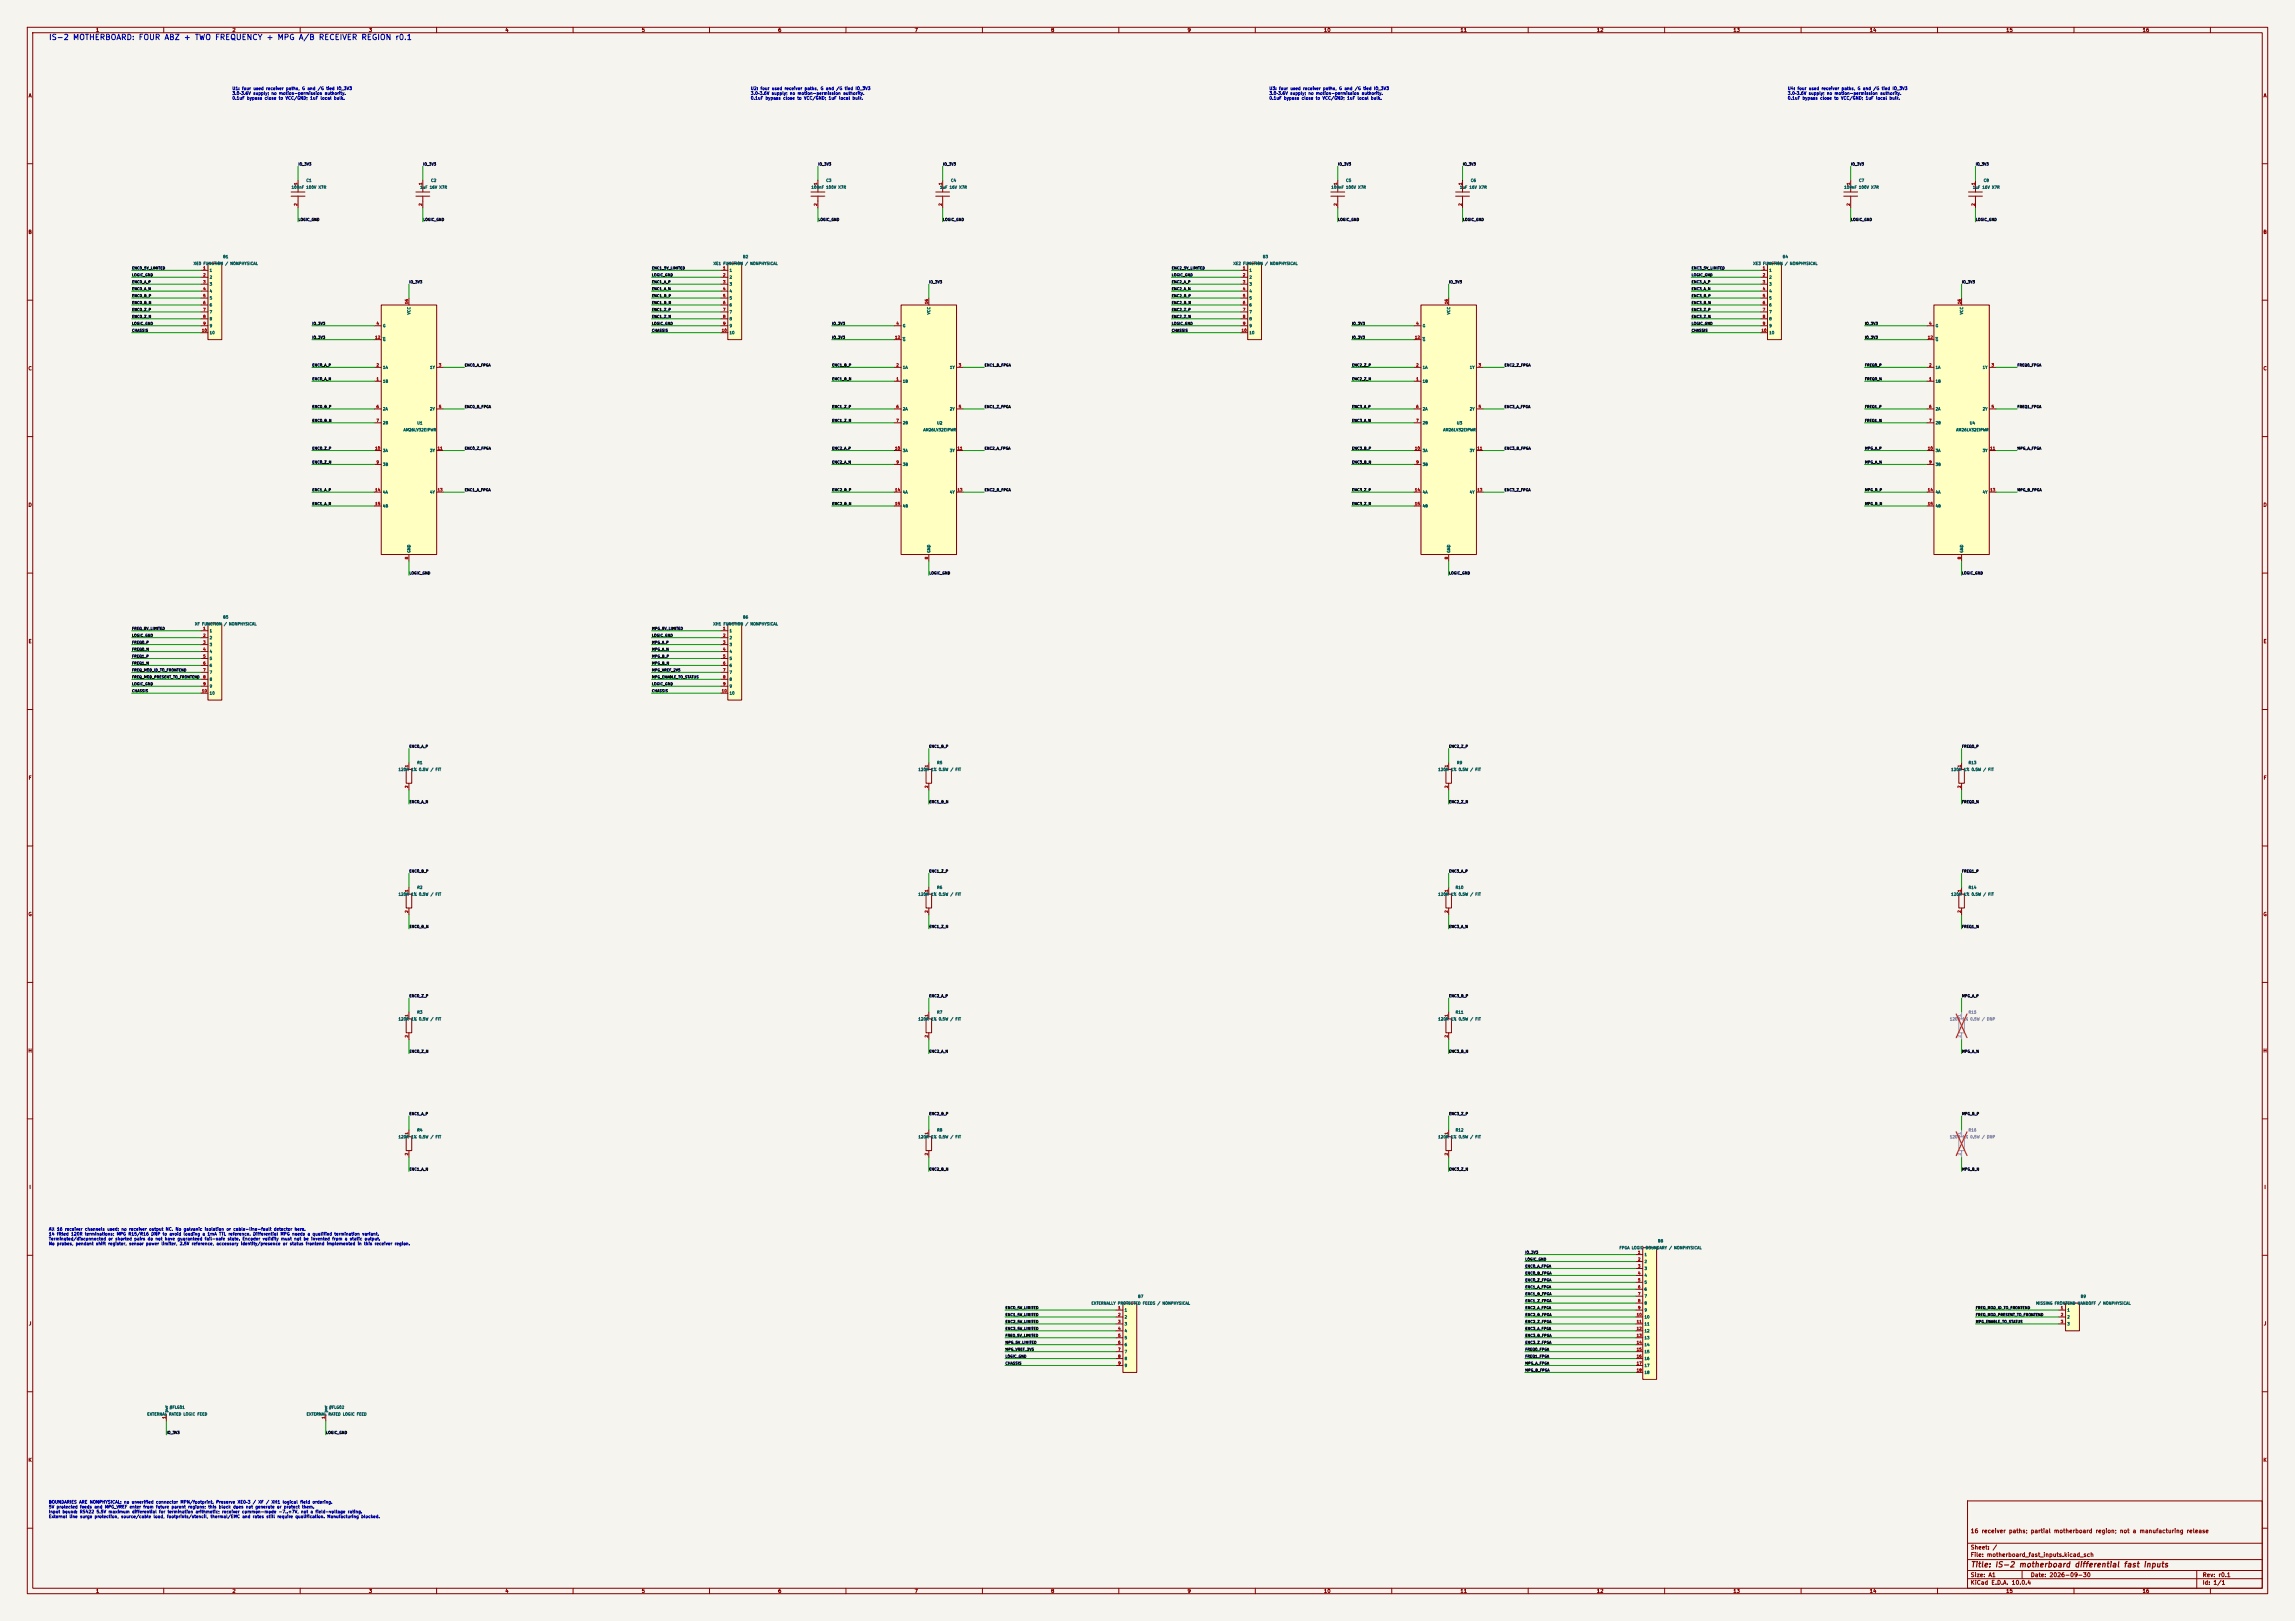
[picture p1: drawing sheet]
<svg xmlns="http://www.w3.org/2000/svg" width="841mm" height="594mm" viewBox="0 0 841 594" stroke-linecap="round" stroke-linejoin="round" font-family="sans-serif">
<defs><g id="words">
<text font-size="2" fill="#0000c2" x="17.8" y="15.1">IS-2 MOTHERBOARD: FOUR ABZ + TWO FREQUENCY + MPG A/B RECEIVER REGION r0.1</text>
<text font-size="2" fill="#840000" x="722" y="574.8">Title: IS-2 motherboard differential fast inputs</text>
<g font-size="1.5" fill="#840000">
<text x="722" y="562.2">16 receiver paths; partial motherboard region; not a manufacturing release</text>
<text x="722" y="568.2">Sheet: /</text>
<text x="722" y="570.9">File: motherboard_fast_inputs.kicad_sch</text>
<text x="722" y="581.1">KiCad E.D.A. 10.0.4</text>
<text x="722" y="578.3">Size: A1</text>
<text x="744" y="578.3">Date: 2026-09-30</text>
<text x="807" y="578.3">Rev: r0.1</text>
<text x="807" y="581.1">Id: 1/1</text>
</g>
<g font-size="1.3" fill="#840000">
<text x="35" y="12">1</text>
<text x="85" y="12">2</text>
<text x="135" y="12">3</text>
<text x="185" y="12">4</text>
<text x="235" y="12">5</text>
<text x="285" y="12">6</text>
<text x="335" y="12">7</text>
<text x="385" y="12">8</text>
<text x="435" y="12">9</text>
<text x="485" y="12">10</text>
<text x="535" y="12">11</text>
<text x="585" y="12">12</text>
<text x="635" y="12">13</text>
<text x="685" y="12">14</text>
<text x="735" y="12">15</text>
<text x="785" y="12">16</text>
<text x="10.3" y="36">A</text>
<text x="829.3" y="36">A</text>
<text x="10.3" y="86">B</text>
<text x="829.2" y="86">B</text>
<text x="10.3" y="136">C</text>
<text x="829.2" y="136">C</text>
<text x="10.3" y="186">D</text>
<text x="829.2" y="186">D</text>
<text x="10.3" y="236">E</text>
<text x="829.3" y="236">E</text>
<text x="10.3" y="286">F</text>
<text x="829.3" y="286">F</text>
<text x="10.3" y="336">G</text>
<text x="829.2" y="336">G</text>
<text x="10.2" y="386">H</text>
<text x="829.2" y="386">H</text>
<text x="10.6" y="436">I</text>
<text x="829.6" y="436">I</text>
<text x="10.4" y="486">J</text>
<text x="829.4" y="486">J</text>
<text x="10.3" y="536">K</text>
<text x="829.2" y="536">K</text>
<text x="35" y="584">1</text>
<text x="85" y="584">2</text>
<text x="135" y="584">3</text>
<text x="185" y="584">4</text>
<text x="235" y="584">5</text>
<text x="285" y="584">6</text>
<text x="335" y="584">7</text>
<text x="385" y="584">8</text>
<text x="435" y="584">9</text>
<text x="485" y="584">10</text>
<text x="535" y="584">11</text>
<text x="585" y="584">12</text>
<text x="635" y="584">13</text>
<text x="685" y="584">14</text>
<text x="735" y="584">15</text>
<text x="785" y="584">16</text>
</g>
<g font-size="1.1" fill="#0000c2">
<text x="85" y="33.2">U1: four used receiver paths, G and /G tied IO_3V3</text>
<text x="85" y="35">3.0–3.6V supply; no motion-permission authority.</text>
<text x="275" y="33.2">U2: four used receiver paths, G and /G tied IO_3V3</text>
<text x="275" y="35">3.0–3.6V supply; no motion-permission authority.</text>
<text x="465" y="33.2">U3: four used receiver paths, G and /G tied IO_3V3</text>
<text x="465" y="35">3.0–3.6V supply; no motion-permission authority.</text>
<text x="655" y="33.2">U4: four used receiver paths, G and /G tied IO_3V3</text>
<text x="655" y="35">3.0–3.6V supply; no motion-permission authority.</text>
<text x="85" y="36.8">0.1uF bypass close to VCC/GND; 1uF local bulk.</text>
<text x="275" y="36.8">0.1uF bypass close to VCC/GND; 1uF local bulk.</text>
<text x="465" y="36.8">0.1uF bypass close to VCC/GND; 1uF local bulk.</text>
<text x="655" y="36.8">0.1uF bypass close to VCC/GND; 1uF local bulk.</text>
<text x="17.8" y="451.2">All 16 receiver channels used; no receiver output NC. No galvanic isolation or cable-line-fault detector here.</text>
<text x="17.8" y="453">14 fitted 120R terminations; MPG R15/R16 DNP to avoid loading a 1mA TTL reference. Differential MPG needs a qualified termination variant.</text>
<text x="17.8" y="454.8">Terminated/disconnected or shorted pairs do not have guaranteed fail-safe state. Encoder validity must not be invented from a static output.</text>
<text x="17.8" y="456.5">No probes, pendant shift register, sensor power limiter, 2.5V reference, accessory identity/presence or status frontend implemented in this receiver region.</text>
<text x="17.8" y="551.2">BOUNDARIES ARE NONPHYSICAL: no unverified connector MPN/footprint. Preserve XE0–3 / XF / XH1 logical field ordering.</text>
<text x="17.8" y="553">5V protected feeds and MPG_VREF enter from future parent regions; this block does not generate or protect them.</text>
<text x="17.8" y="554.8">Input bound: RS422 5.5V maximum differential for termination arithmetic; receiver common-mode -7..+7V, not a field-voltage rating.</text>
<text x="17.8" y="556.5">External line surge protection, source/cable load, footprints/stencil, thermal/EMC and rates still require qualification. Manufacturing blocked.</text>
</g>
<g font-size="1" fill="#0f0f0f">
<text x="109.2" y="60.9">IO_3V3</text>
<text x="154.9" y="60.9">IO_3V3</text>
<text x="299.7" y="60.9">IO_3V3</text>
<text x="345.4" y="60.9">IO_3V3</text>
<text x="490.2" y="60.9">IO_3V3</text>
<text x="535.9" y="60.9">IO_3V3</text>
<text x="678.2" y="60.9">IO_3V3</text>
<text x="723.9" y="60.9">IO_3V3</text>
<text x="109.2" y="81.2">LOGIC_GND</text>
<text x="154.9" y="81.2">LOGIC_GND</text>
<text x="299.7" y="81.2">LOGIC_GND</text>
<text x="345.4" y="81.2">LOGIC_GND</text>
<text x="490.2" y="81.2">LOGIC_GND</text>
<text x="535.9" y="81.2">LOGIC_GND</text>
<text x="678.2" y="81.2">LOGIC_GND</text>
<text x="723.9" y="81.2">LOGIC_GND</text>
<text x="48.3" y="101.5">LOGIC_GND</text>
<text x="48.3" y="99">ENC0_5V_LIMITED</text>
<text x="238.8" y="101.5">LOGIC_GND</text>
<text x="238.8" y="99">ENC1_5V_LIMITED</text>
<text x="429.3" y="101.5">LOGIC_GND</text>
<text x="429.3" y="99">ENC2_5V_LIMITED</text>
<text x="619.8" y="99">ENC3_5V_LIMITED</text>
<text x="619.8" y="101.5">LOGIC_GND</text>
<text x="48.3" y="104">ENC0_A_P</text>
<text x="48.3" y="106.6">ENC0_A_N</text>
<text x="149.9" y="104">IO_3V3</text>
<text x="238.8" y="104">ENC1_A_P</text>
<text x="238.8" y="106.6">ENC1_A_N</text>
<text x="340.4" y="104">IO_3V3</text>
<text x="429.3" y="104">ENC2_A_P</text>
<text x="429.3" y="106.6">ENC2_A_N</text>
<text x="530.9" y="104">IO_3V3</text>
<text x="619.8" y="104">ENC3_A_P</text>
<text x="619.8" y="106.6">ENC3_A_N</text>
<text x="718.8" y="104">IO_3V3</text>
<text x="48.3" y="109.1">ENC0_B_P</text>
<text x="48.3" y="111.7">ENC0_B_N</text>
<text x="238.8" y="109.1">ENC1_B_P</text>
<text x="238.8" y="111.7">ENC1_B_N</text>
<text x="429.3" y="109.1">ENC2_B_P</text>
<text x="429.3" y="111.7">ENC2_B_N</text>
<text x="619.8" y="109.1">ENC3_B_P</text>
<text x="619.8" y="111.7">ENC3_B_N</text>
<text x="48.3" y="114.2">ENC0_Z_P</text>
<text x="48.3" y="116.7">ENC0_Z_N</text>
<text x="48.3" y="119.3">LOGIC_GND</text>
<text x="114.3" y="119.3">IO_3V3</text>
<text x="238.8" y="114.2">ENC1_Z_P</text>
<text x="238.8" y="116.7">ENC1_Z_N</text>
<text x="238.8" y="119.3">LOGIC_GND</text>
<text x="304.8" y="119.3">IO_3V3</text>
<text x="429.3" y="114.2">ENC2_Z_P</text>
<text x="429.3" y="116.7">ENC2_Z_N</text>
<text x="429.3" y="119.3">LOGIC_GND</text>
<text x="495.3" y="119.3">IO_3V3</text>
<text x="619.8" y="114.2">ENC3_Z_P</text>
<text x="619.8" y="119.3">LOGIC_GND</text>
<text x="619.8" y="116.7">ENC3_Z_N</text>
<text x="683.3" y="119.3">IO_3V3</text>
<text x="48.3" y="121.8">CHASSIS</text>
<text x="114.3" y="124.4">IO_3V3</text>
<text x="238.8" y="121.8">CHASSIS</text>
<text x="304.8" y="124.4">IO_3V3</text>
<text x="429.3" y="121.8">CHASSIS</text>
<text x="495.3" y="124.4">IO_3V3</text>
<text x="619.8" y="121.8">CHASSIS</text>
<text x="683.3" y="124.4">IO_3V3</text>
<text x="114.3" y="134.5">ENC0_A_P</text>
<text x="170.2" y="134.5">ENC0_A_FPGA</text>
<text x="304.8" y="134.5">ENC1_B_P</text>
<text x="360.7" y="134.5">ENC1_B_FPGA</text>
<text x="495.3" y="134.5">ENC2_Z_P</text>
<text x="551.2" y="134.5">ENC2_Z_FPGA</text>
<text x="683.3" y="134.5">FREQ0_P</text>
<text x="739.1" y="134.5">FREQ0_FPGA</text>
<text x="114.3" y="139.6">ENC0_A_N</text>
<text x="304.8" y="139.6">ENC1_B_N</text>
<text x="495.3" y="139.6">ENC2_Z_N</text>
<text x="683.3" y="139.6">FREQ0_N</text>
<text x="114.3" y="149.8">ENC0_B_P</text>
<text x="170.2" y="149.8">ENC0_B_FPGA</text>
<text x="304.8" y="149.8">ENC1_Z_P</text>
<text x="360.7" y="149.8">ENC1_Z_FPGA</text>
<text x="495.3" y="149.8">ENC3_A_P</text>
<text x="551.2" y="149.8">ENC3_A_FPGA</text>
<text x="683.3" y="149.8">FREQ1_P</text>
<text x="739.1" y="149.8">FREQ1_FPGA</text>
<text x="114.3" y="154.8">ENC0_B_N</text>
<text x="304.8" y="154.8">ENC1_Z_N</text>
<text x="495.3" y="154.8">ENC3_A_N</text>
<text x="683.3" y="154.8">FREQ1_N</text>
<text x="114.3" y="165">ENC0_Z_P</text>
<text x="170.2" y="165">ENC0_Z_FPGA</text>
<text x="304.8" y="165">ENC2_A_P</text>
<text x="360.7" y="165">ENC2_A_FPGA</text>
<text x="495.3" y="165">ENC3_B_P</text>
<text x="551.2" y="165">ENC3_B_FPGA</text>
<text x="683.3" y="165">MPG_A_P</text>
<text x="739.1" y="165">MPG_A_FPGA</text>
<text x="114.3" y="170.1">ENC0_Z_N</text>
<text x="304.8" y="170.1">ENC2_A_N</text>
<text x="495.3" y="170.1">ENC3_B_N</text>
<text x="683.3" y="170.1">MPG_A_N</text>
<text x="114.3" y="185.3">ENC1_A_N</text>
<text x="114.3" y="180.2">ENC1_A_P</text>
<text x="170.2" y="180.2">ENC1_A_FPGA</text>
<text x="304.8" y="185.3">ENC2_B_N</text>
<text x="304.8" y="180.2">ENC2_B_P</text>
<text x="360.7" y="180.2">ENC2_B_FPGA</text>
<text x="495.3" y="180.2">ENC3_Z_P</text>
<text x="495.3" y="185.3">ENC3_Z_N</text>
<text x="551.2" y="180.2">ENC3_Z_FPGA</text>
<text x="683.3" y="180.2">MPG_B_P</text>
<text x="683.3" y="185.3">MPG_B_N</text>
<text x="739.1" y="180.2">MPG_B_FPGA</text>
<text x="149.9" y="210.7">LOGIC_GND</text>
<text x="340.4" y="210.7">LOGIC_GND</text>
<text x="530.9" y="210.7">LOGIC_GND</text>
<text x="718.8" y="210.7">LOGIC_GND</text>
<text x="48.3" y="231">FREQ_5V_LIMITED</text>
<text x="48.3" y="233.6">LOGIC_GND</text>
<text x="238.8" y="231">MPG_5V_LIMITED</text>
<text x="238.8" y="233.6">LOGIC_GND</text>
<text x="48.3" y="236.1">FREQ0_P</text>
<text x="48.3" y="238.7">FREQ0_N</text>
<text x="238.8" y="236.1">MPG_A_P</text>
<text x="238.8" y="238.7">MPG_A_N</text>
<text x="48.3" y="241.2">FREQ1_P</text>
<text x="48.3" y="243.7">FREQ1_N</text>
<text x="238.8" y="241.2">MPG_B_P</text>
<text x="238.8" y="243.7">MPG_B_N</text>
<text x="48.3" y="251.4">LOGIC_GND</text>
<text x="48.3" y="246.3">FREQ_MOD_ID_TO_FRONTEND</text>
<text x="48.3" y="248.8">FREQ_MOD_PRESENT_TO_FRONTEND</text>
<text x="238.8" y="248.8">MPG_ENABLE_TO_STATUS</text>
<text x="238.8" y="251.4">LOGIC_GND</text>
<text x="238.8" y="246.3">MPG_VREF_2V5</text>
<text x="48.3" y="253.9">CHASSIS</text>
<text x="238.8" y="253.9">CHASSIS</text>
<text x="149.9" y="274.2">ENC0_A_P</text>
<text x="340.4" y="274.2">ENC1_B_P</text>
<text x="530.9" y="274.2">ENC2_Z_P</text>
<text x="718.8" y="274.2">FREQ0_P</text>
<text x="149.9" y="294.5">ENC0_A_N</text>
<text x="340.4" y="294.5">ENC1_B_N</text>
<text x="530.9" y="294.5">ENC2_Z_N</text>
<text x="718.8" y="294.5">FREQ0_N</text>
<text x="149.9" y="319.9">ENC0_B_P</text>
<text x="340.4" y="319.9">ENC1_Z_P</text>
<text x="530.9" y="319.9">ENC3_A_P</text>
<text x="718.8" y="319.9">FREQ1_P</text>
<text x="149.9" y="340.3">ENC0_B_N</text>
<text x="340.4" y="340.3">ENC1_Z_N</text>
<text x="530.9" y="340.3">ENC3_A_N</text>
<text x="718.8" y="340.3">FREQ1_N</text>
<text x="149.9" y="365.7">ENC0_Z_P</text>
<text x="340.4" y="365.7">ENC2_A_P</text>
<text x="530.9" y="365.7">ENC3_B_P</text>
<text x="718.8" y="365.7">MPG_A_P</text>
<text x="149.9" y="386">ENC0_Z_N</text>
<text x="340.4" y="386">ENC2_A_N</text>
<text x="530.9" y="386">ENC3_B_N</text>
<text x="718.8" y="386">MPG_A_N</text>
<text x="149.9" y="408.8">ENC1_A_P</text>
<text x="340.4" y="408.8">ENC2_B_P</text>
<text x="530.9" y="408.8">ENC3_Z_P</text>
<text x="718.8" y="408.8">MPG_B_P</text>
<text x="149.9" y="429.2">ENC1_A_N</text>
<text x="340.4" y="429.2">ENC2_B_N</text>
<text x="530.9" y="429.2">ENC3_Z_N</text>
<text x="718.8" y="429.2">MPG_B_N</text>
<text x="558.8" y="459.6">IO_3V3</text>
<text x="558.8" y="462.2">LOGIC_GND</text>
<text x="558.8" y="464.7">ENC0_A_FPGA</text>
<text x="558.8" y="467.3">ENC0_B_FPGA</text>
<text x="558.8" y="469.8">ENC0_Z_FPGA</text>
<text x="558.8" y="472.3">ENC1_A_FPGA</text>
<text x="368.3" y="480">ENC0_5V_LIMITED</text>
<text x="558.8" y="474.9">ENC1_B_FPGA</text>
<text x="558.8" y="477.4">ENC1_Z_FPGA</text>
<text x="558.8" y="480">ENC2_A_FPGA</text>
<text x="723.9" y="480">FREQ_MOD_ID_TO_FRONTEND</text>
<text x="368.3" y="482.5">ENC1_5V_LIMITED</text>
<text x="368.3" y="485">ENC2_5V_LIMITED</text>
<text x="558.8" y="482.5">ENC2_B_FPGA</text>
<text x="558.8" y="485">ENC2_Z_FPGA</text>
<text x="723.9" y="485">MPG_ENABLE_TO_STATUS</text>
<text x="723.9" y="482.5">FREQ_MOD_PRESENT_TO_FRONTEND</text>
<text x="368.3" y="490.1">FREQ_5V_LIMITED</text>
<text x="368.3" y="487.6">ENC3_5V_LIMITED</text>
<text x="558.8" y="487.6">ENC3_A_FPGA</text>
<text x="558.8" y="490.1">ENC3_B_FPGA</text>
<text x="368.3" y="492.7">MPG_5V_LIMITED</text>
<text x="368.3" y="495.2">MPG_VREF_2V5</text>
<text x="368.3" y="497.7">LOGIC_GND</text>
<text x="558.8" y="492.7">ENC3_Z_FPGA</text>
<text x="558.8" y="495.2">FREQ0_FPGA</text>
<text x="558.8" y="497.7">FREQ1_FPGA</text>
<text x="368.3" y="500.3">CHASSIS</text>
<text x="558.8" y="500.3">MPG_A_FPGA</text>
<text x="558.8" y="502.8">MPG_B_FPGA</text>
<text x="61" y="525.7">IO_3V3</text>
<text x="119.4" y="525.7">LOGIC_GND</text>
</g>
<g font-size="1" fill="#006464">
<text x="106.7" y="69.4">100nF 100V X7R</text>
<text x="112.1" y="66.9">C1</text>
<text x="153.9" y="69.4">1uF 16V X7R</text>
<text x="157.8" y="66.9">C2</text>
<text x="297.2" y="69.4">100nF 100V X7R</text>
<text x="302.6" y="66.9">C3</text>
<text x="344.4" y="69.4">1uF 16V X7R</text>
<text x="348.3" y="66.9">C4</text>
<text x="487.7" y="69.4">100nF 100V X7R</text>
<text x="493.1" y="66.9">C5</text>
<text x="534.9" y="69.4">1uF 16V X7R</text>
<text x="538.8" y="66.9">C6</text>
<text x="675.7" y="69.4">100nF 100V X7R</text>
<text x="681.1" y="66.9">C7</text>
<text x="722.8" y="69.4">1uF 16V X7R</text>
<text x="726.8" y="66.9">C8</text>
<text x="81.6" y="94.8">B1</text>
<text x="272.1" y="94.8">B2</text>
<text x="462.6" y="94.8">B3</text>
<text x="653.1" y="94.8">B4</text>
<text x="70.8" y="97.3">XE0 FUNCTION / NONPHYSICAL</text>
<text x="76.7" y="99.8">1</text>
<text x="261.3" y="97.3">XE1 FUNCTION / NONPHYSICAL</text>
<text x="267.2" y="99.8">1</text>
<text x="451.8" y="97.3">XE2 FUNCTION / NONPHYSICAL</text>
<text x="457.7" y="99.8">1</text>
<text x="642.3" y="97.3">XE3 FUNCTION / NONPHYSICAL</text>
<text x="648.2" y="99.8">1</text>
<text x="76.7" y="102.4">2</text>
<text x="76.7" y="104.9">3</text>
<text x="76.7" y="107.4">4</text>
<text x="267.2" y="102.4">2</text>
<text x="267.2" y="104.9">3</text>
<text x="267.2" y="107.4">4</text>
<text x="457.7" y="102.4">2</text>
<text x="457.7" y="104.9">3</text>
<text x="457.7" y="107.4">4</text>
<text x="648.2" y="102.4">2</text>
<text x="648.2" y="104.9">3</text>
<text x="648.2" y="107.4">4</text>
<text x="76.7" y="110">5</text>
<text x="76.7" y="112.5">6</text>
<text x="267.2" y="110">5</text>
<text x="267.2" y="112.5">6</text>
<text x="457.7" y="110">5</text>
<text x="457.7" y="112.5">6</text>
<text x="648.2" y="110">5</text>
<text x="648.2" y="112.5">6</text>
<text x="76.7" y="115.1">7</text>
<text x="76.7" y="117.6">8</text>
<text x="150.6" y="115.4" transform="rotate(-90 150.6 115.4)">VCC</text>
<text x="267.2" y="115.1">7</text>
<text x="267.2" y="117.6">8</text>
<text x="341.1" y="115.4" transform="rotate(-90 341.1 115.4)">VCC</text>
<text x="457.7" y="115.1">7</text>
<text x="457.7" y="117.6">8</text>
<text x="531.6" y="115.4" transform="rotate(-90 531.6 115.4)">VCC</text>
<text x="648.2" y="115.1">7</text>
<text x="648.2" y="117.6">8</text>
<text x="719.6" y="115.4" transform="rotate(-90 719.6 115.4)">VCC</text>
<text x="76.7" y="120.1">9</text>
<text x="76.7" y="122.7">10</text>
<text x="140.2" y="120.1">G</text>
<text x="140.2" y="125.2">G</text>
<text x="267.2" y="120.1">9</text>
<text x="267.2" y="122.7">10</text>
<text x="330.7" y="120.1">G</text>
<text x="330.7" y="125.2">G</text>
<text x="457.7" y="120.1">9</text>
<text x="457.7" y="122.7">10</text>
<text x="521.2" y="120.1">G</text>
<text x="521.2" y="125.2">G</text>
<text x="648.2" y="120.1">9</text>
<text x="648.2" y="122.7">10</text>
<text x="709.2" y="120.1">G</text>
<text x="709.2" y="125.2">G</text>
<text x="140.2" y="135.4">1A</text>
<text x="157.5" y="135.4">1Y</text>
<text x="330.7" y="135.4">1A</text>
<text x="348" y="135.4">1Y</text>
<text x="521.2" y="135.4">1A</text>
<text x="538.5" y="135.4">1Y</text>
<text x="709.2" y="135.4">1A</text>
<text x="726.4" y="135.4">1Y</text>
<text x="140.2" y="140.5">1B</text>
<text x="330.7" y="140.5">1B</text>
<text x="521.2" y="140.5">1B</text>
<text x="709.2" y="140.5">1B</text>
<text x="140.2" y="150.6">2A</text>
<text x="140.2" y="155.7">2B</text>
<text x="152.7" y="155.8">U1</text>
<text x="157.5" y="150.6">2Y</text>
<text x="330.7" y="150.6">2A</text>
<text x="330.7" y="155.7">2B</text>
<text x="343.2" y="155.8">U2</text>
<text x="348" y="150.6">2Y</text>
<text x="521.2" y="150.6">2A</text>
<text x="521.2" y="155.7">2B</text>
<text x="533.7" y="155.8">U3</text>
<text x="538.5" y="150.6">2Y</text>
<text x="709.2" y="150.6">2A</text>
<text x="709.2" y="155.7">2B</text>
<text x="721.7" y="155.8">U4</text>
<text x="726.4" y="150.6">2Y</text>
<text x="147.7" y="158.3">AM26LV32EIPWR</text>
<text x="338.2" y="158.3">AM26LV32EIPWR</text>
<text x="528.7" y="158.3">AM26LV32EIPWR</text>
<text x="716.7" y="158.3">AM26LV32EIPWR</text>
<text x="140.2" y="165.9">3A</text>
<text x="157.5" y="165.9">3Y</text>
<text x="330.7" y="165.9">3A</text>
<text x="348" y="165.9">3Y</text>
<text x="521.2" y="165.9">3A</text>
<text x="538.5" y="165.9">3Y</text>
<text x="709.2" y="165.9">3A</text>
<text x="726.4" y="165.9">3Y</text>
<text x="140.2" y="170.9">3B</text>
<text x="330.7" y="170.9">3B</text>
<text x="521.2" y="170.9">3B</text>
<text x="709.2" y="170.9">3B</text>
<text x="140.2" y="181.1">4A</text>
<text x="157.5" y="181.1">4Y</text>
<text x="330.7" y="181.1">4A</text>
<text x="348" y="181.1">4Y</text>
<text x="521.2" y="181.1">4A</text>
<text x="538.5" y="181.1">4Y</text>
<text x="709.2" y="181.1">4A</text>
<text x="726.4" y="181.1">4Y</text>
<text x="140.2" y="186.2">4B</text>
<text x="330.7" y="186.2">4B</text>
<text x="521.2" y="186.2">4B</text>
<text x="709.2" y="186.2">4B</text>
<text x="150.6" y="202.7" transform="rotate(-90 150.6 202.7)">GND</text>
<text x="341.1" y="202.7" transform="rotate(-90 341.1 202.7)">GND</text>
<text x="531.6" y="202.7" transform="rotate(-90 531.6 202.7)">GND</text>
<text x="719.6" y="202.7" transform="rotate(-90 719.6 202.7)">GND</text>
<text x="81.6" y="226.9">B5</text>
<text x="272.1" y="226.9">B6</text>
<text x="71.3" y="229.4">XF FUNCTION</text>
<text x="76.7" y="231.9">1</text>
<text x="81.9" y="229.4">/ NONPHYSICAL</text>
<text x="261.3" y="229.4">XH1 FUNCTION / NONPHYSICAL</text>
<text x="267.2" y="231.9">1</text>
<text x="76.7" y="234.4">2</text>
<text x="76.7" y="237">3</text>
<text x="76.7" y="239.5">4</text>
<text x="267.2" y="234.4">2</text>
<text x="267.2" y="237">3</text>
<text x="267.2" y="239.5">4</text>
<text x="76.7" y="242.1">5</text>
<text x="76.7" y="244.6">6</text>
<text x="267.2" y="242.1">5</text>
<text x="267.2" y="244.6">6</text>
<text x="76.7" y="247.1">7</text>
<text x="76.7" y="249.7">8</text>
<text x="267.2" y="247.1">7</text>
<text x="267.2" y="249.7">8</text>
<text x="76.7" y="252.2">9</text>
<text x="76.7" y="254.8">10</text>
<text x="267.2" y="252.2">9</text>
<text x="267.2" y="254.8">10</text>
<text x="152.8" y="280.2">R1</text>
<text x="343.3" y="280.2">R5</text>
<text x="533.8" y="280.2">R9</text>
<text x="721.2" y="280.2">R13</text>
<text x="145.9" y="282.7">120R 1% 0.5W / FIT</text>
<text x="336.4" y="282.7">120R 1% 0.5W / FIT</text>
<text x="526.9" y="282.7">120R 1% 0.5W / FIT</text>
<text x="714.9" y="282.7">120R 1% 0.5W / FIT</text>
<text x="145.9" y="328.5">120R 1% 0.5W / FIT</text>
<text x="152.8" y="326">R2</text>
<text x="336.4" y="328.5">120R 1% 0.5W / FIT</text>
<text x="343.3" y="326">R6</text>
<text x="526.9" y="328.5">120R 1% 0.5W / FIT</text>
<text x="533.3" y="326">R10</text>
<text x="714.9" y="328.5">120R 1% 0.5W / FIT</text>
<text x="721.2" y="326">R14</text>
<text x="152.8" y="371.7">R3</text>
<text x="343.3" y="371.7">R7</text>
<text x="533.3" y="371.7">R11</text>
<text x="145.9" y="374.2">120R 1% 0.5W / FIT</text>
<text x="336.4" y="374.2">120R 1% 0.5W / FIT</text>
<text x="526.9" y="374.2">120R 1% 0.5W / FIT</text>
<text x="145.9" y="417.4">120R 1% 0.5W / FIT</text>
<text x="152.8" y="414.9">R4</text>
<text x="336.4" y="417.4">120R 1% 0.5W / FIT</text>
<text x="343.3" y="414.9">R8</text>
<text x="526.9" y="417.4">120R 1% 0.5W / FIT</text>
<text x="533.3" y="414.9">R12</text>
<text x="607.4" y="455.5">B8</text>
<text x="593.3" y="458">FPGA LOGIC BOUNDARY / NONPHYSICAL</text>
<text x="602.5" y="460.5">1</text>
<text x="602.5" y="463">2</text>
<text x="602.5" y="465.6">3</text>
<text x="602.5" y="468.1">4</text>
<text x="602.5" y="470.7">5</text>
<text x="602.5" y="473.2">6</text>
<text x="399.8" y="478.3">EXTERNALLY PROTECTED FEEDS / NONPHYSICAL</text>
<text x="416.9" y="475.8">B7</text>
<text x="602.5" y="475.7">7</text>
<text x="602.5" y="478.3">8</text>
<text x="746" y="478.3">MISSING FRONTEND HANDOFF / NONPHYSICAL</text>
<text x="762.4" y="475.8">B9</text>
<text x="412" y="480.8">1</text>
<text x="412" y="483.4">2</text>
<text x="412" y="485.9">3</text>
<text x="602.5" y="480.8">9</text>
<text x="602.5" y="483.4">10</text>
<text x="602.5" y="485.9">11</text>
<text x="757.4" y="480.8">1</text>
<text x="757.4" y="483.4">2</text>
<text x="757.4" y="485.9">3</text>
<text x="412" y="488.4">4</text>
<text x="412" y="491">5</text>
<text x="602.5" y="488.4">12</text>
<text x="602.5" y="491">13</text>
<text x="412" y="493.5">6</text>
<text x="412" y="496.1">7</text>
<text x="602.5" y="493.5">14</text>
<text x="602.5" y="496.1">15</text>
<text x="412" y="498.6">8</text>
<text x="412" y="501.1">9</text>
<text x="602.5" y="498.6">16</text>
<text x="602.5" y="501.1">17</text>
<text x="602.5" y="503.7">18</text>
<text x="53.8" y="519">EXTERNAL</text>
<text x="61.7" y="517.7" transform="rotate(-90 61.7 517.7)">pwr</text>
<text x="61.8" y="519">RATED LOGIC FEED</text>
<text x="62" y="516.5">#FLG01</text>
<text x="112.2" y="519">EXTERNAL</text>
<text x="120.1" y="517.7" transform="rotate(-90 120.1 517.7)">pwr</text>
<text x="120.2" y="519">RATED LOGIC FEED</text>
<text x="120.5" y="516.5">#FLG02</text>
</g>
<g font-size="1" fill="#a90000">
<text x="109.1" y="67.9" transform="rotate(-90 109.1 67.9)">1</text>
<text x="154.9" y="67.9" transform="rotate(-90 154.9 67.9)">1</text>
<text x="299.6" y="67.9" transform="rotate(-90 299.6 67.9)">1</text>
<text x="345.4" y="67.9" transform="rotate(-90 345.4 67.9)">1</text>
<text x="490.1" y="67.9" transform="rotate(-90 490.1 67.9)">1</text>
<text x="535.9" y="67.9" transform="rotate(-90 535.9 67.9)">1</text>
<text x="678.1" y="67.9" transform="rotate(-90 678.1 67.9)">1</text>
<text x="723.8" y="67.9" transform="rotate(-90 723.8 67.9)">1</text>
<text x="109.1" y="75.5" transform="rotate(-90 109.1 75.5)">2</text>
<text x="154.9" y="75.5" transform="rotate(-90 154.9 75.5)">2</text>
<text x="299.6" y="75.5" transform="rotate(-90 299.6 75.5)">2</text>
<text x="345.4" y="75.5" transform="rotate(-90 345.4 75.5)">2</text>
<text x="490.1" y="75.5" transform="rotate(-90 490.1 75.5)">2</text>
<text x="535.9" y="75.5" transform="rotate(-90 535.9 75.5)">2</text>
<text x="678.1" y="75.5" transform="rotate(-90 678.1 75.5)">2</text>
<text x="723.8" y="75.5" transform="rotate(-90 723.8 75.5)">2</text>
<text x="74.3" y="99">1</text>
<text x="74.3" y="101.5">2</text>
<text x="264.8" y="99">1</text>
<text x="264.8" y="101.5">2</text>
<text x="455.3" y="99">1</text>
<text x="455.3" y="101.5">2</text>
<text x="645.8" y="99">1</text>
<text x="645.8" y="101.5">2</text>
<text x="74.3" y="104.1">3</text>
<text x="74.3" y="106.6">4</text>
<text x="264.8" y="104.1">3</text>
<text x="264.8" y="106.6">4</text>
<text x="455.3" y="104.1">3</text>
<text x="455.3" y="106.6">4</text>
<text x="645.8" y="104.1">3</text>
<text x="645.8" y="106.6">4</text>
<text x="74.3" y="109.1">5</text>
<text x="74.3" y="111.7">6</text>
<text x="149.8" y="111.6" transform="rotate(-90 149.8 111.6)">16</text>
<text x="264.8" y="109.1">5</text>
<text x="264.8" y="111.7">6</text>
<text x="340.3" y="111.6" transform="rotate(-90 340.3 111.6)">16</text>
<text x="455.3" y="109.1">5</text>
<text x="455.3" y="111.7">6</text>
<text x="530.8" y="111.6" transform="rotate(-90 530.8 111.6)">16</text>
<text x="645.8" y="109.1">5</text>
<text x="645.8" y="111.7">6</text>
<text x="718.7" y="111.6" transform="rotate(-90 718.7 111.6)">16</text>
<text x="74.3" y="114.2">7</text>
<text x="74.3" y="116.8">8</text>
<text x="74.3" y="119.3">9</text>
<text x="137.8" y="119.3">4</text>
<text x="264.8" y="114.2">7</text>
<text x="264.8" y="116.8">8</text>
<text x="264.8" y="119.3">9</text>
<text x="328.3" y="119.3">4</text>
<text x="455.3" y="114.2">7</text>
<text x="455.3" y="116.8">8</text>
<text x="455.3" y="119.3">9</text>
<text x="518.8" y="119.3">4</text>
<text x="645.8" y="114.2">7</text>
<text x="645.8" y="116.8">8</text>
<text x="645.8" y="119.3">9</text>
<text x="706.8" y="119.3">4</text>
<text x="73.8" y="121.8">10</text>
<text x="137.3" y="124.4">12</text>
<text x="264.3" y="121.8">10</text>
<text x="327.8" y="124.4">12</text>
<text x="454.8" y="121.8">10</text>
<text x="518.3" y="124.4">12</text>
<text x="645.3" y="121.8">10</text>
<text x="706.3" y="124.4">12</text>
<text x="137.8" y="134.5">2</text>
<text x="160.7" y="134.5">3</text>
<text x="328.3" y="134.5">2</text>
<text x="351.2" y="134.5">3</text>
<text x="518.8" y="134.5">2</text>
<text x="541.7" y="134.5">3</text>
<text x="706.8" y="134.5">2</text>
<text x="729.6" y="134.5">3</text>
<text x="137.8" y="139.6">1</text>
<text x="328.3" y="139.6">1</text>
<text x="518.8" y="139.6">1</text>
<text x="706.8" y="139.6">1</text>
<text x="137.8" y="149.8">6</text>
<text x="160.7" y="149.8">5</text>
<text x="328.3" y="149.8">6</text>
<text x="351.2" y="149.8">5</text>
<text x="518.8" y="149.8">6</text>
<text x="541.7" y="149.8">5</text>
<text x="706.8" y="149.8">6</text>
<text x="729.6" y="149.8">5</text>
<text x="137.8" y="154.9">7</text>
<text x="328.3" y="154.9">7</text>
<text x="518.8" y="154.9">7</text>
<text x="706.8" y="154.9">7</text>
<text x="137.3" y="165">10</text>
<text x="160.2" y="165">11</text>
<text x="327.8" y="165">10</text>
<text x="350.7" y="165">11</text>
<text x="518.3" y="165">10</text>
<text x="541.2" y="165">11</text>
<text x="706.3" y="165">10</text>
<text x="729.2" y="165">11</text>
<text x="137.8" y="170.1">9</text>
<text x="328.3" y="170.1">9</text>
<text x="518.8" y="170.1">9</text>
<text x="706.8" y="170.1">9</text>
<text x="137.3" y="180.3">14</text>
<text x="137.3" y="185.3">15</text>
<text x="160.2" y="180.3">13</text>
<text x="327.8" y="180.3">14</text>
<text x="327.8" y="185.3">15</text>
<text x="350.7" y="180.3">13</text>
<text x="518.3" y="180.3">14</text>
<text x="518.3" y="185.3">15</text>
<text x="541.2" y="180.3">13</text>
<text x="706.3" y="180.3">14</text>
<text x="706.3" y="185.3">15</text>
<text x="729.2" y="180.3">13</text>
<text x="149.8" y="205.1" transform="rotate(-90 149.8 205.1)">8</text>
<text x="340.3" y="205.1" transform="rotate(-90 340.3 205.1)">8</text>
<text x="530.8" y="205.1" transform="rotate(-90 530.8 205.1)">8</text>
<text x="718.7" y="205.1" transform="rotate(-90 718.7 205.1)">8</text>
<text x="74.3" y="231.1">1</text>
<text x="74.3" y="233.6">2</text>
<text x="264.8" y="231.1">1</text>
<text x="264.8" y="233.6">2</text>
<text x="74.3" y="236.1">3</text>
<text x="74.3" y="238.7">4</text>
<text x="264.8" y="236.1">3</text>
<text x="264.8" y="238.7">4</text>
<text x="74.3" y="241.2">5</text>
<text x="74.3" y="243.8">6</text>
<text x="264.8" y="241.2">5</text>
<text x="264.8" y="243.8">6</text>
<text x="74.3" y="246.3">7</text>
<text x="74.3" y="248.8">8</text>
<text x="74.3" y="251.4">9</text>
<text x="264.8" y="246.3">7</text>
<text x="264.8" y="248.8">8</text>
<text x="264.8" y="251.4">9</text>
<text x="73.8" y="253.9">10</text>
<text x="264.3" y="253.9">10</text>
<text x="149.8" y="281.3" transform="rotate(-90 149.8 281.3)">1</text>
<text x="340.3" y="281.3" transform="rotate(-90 340.3 281.3)">1</text>
<text x="530.8" y="281.3" transform="rotate(-90 530.8 281.3)">1</text>
<text x="718.7" y="281.3" transform="rotate(-90 718.7 281.3)">1</text>
<text x="149.8" y="288.9" transform="rotate(-90 149.8 288.9)">2</text>
<text x="340.3" y="288.9" transform="rotate(-90 340.3 288.9)">2</text>
<text x="530.8" y="288.9" transform="rotate(-90 530.8 288.9)">2</text>
<text x="718.7" y="288.9" transform="rotate(-90 718.7 288.9)">2</text>
<text x="149.8" y="327" transform="rotate(-90 149.8 327)">1</text>
<text x="340.3" y="327" transform="rotate(-90 340.3 327)">1</text>
<text x="530.8" y="327" transform="rotate(-90 530.8 327)">1</text>
<text x="718.7" y="327" transform="rotate(-90 718.7 327)">1</text>
<text x="149.8" y="334.6" transform="rotate(-90 149.8 334.6)">2</text>
<text x="340.3" y="334.6" transform="rotate(-90 340.3 334.6)">2</text>
<text x="530.8" y="334.6" transform="rotate(-90 530.8 334.6)">2</text>
<text x="718.7" y="334.6" transform="rotate(-90 718.7 334.6)">2</text>
<text x="149.8" y="372.7" transform="rotate(-90 149.8 372.7)">1</text>
<text x="340.3" y="372.7" transform="rotate(-90 340.3 372.7)">1</text>
<text x="530.8" y="372.7" transform="rotate(-90 530.8 372.7)">1</text>
<text x="149.8" y="380.3" transform="rotate(-90 149.8 380.3)">2</text>
<text x="340.3" y="380.3" transform="rotate(-90 340.3 380.3)">2</text>
<text x="530.8" y="380.3" transform="rotate(-90 530.8 380.3)">2</text>
<text x="149.8" y="415.9" transform="rotate(-90 149.8 415.9)">1</text>
<text x="340.3" y="415.9" transform="rotate(-90 340.3 415.9)">1</text>
<text x="530.8" y="415.9" transform="rotate(-90 530.8 415.9)">1</text>
<text x="149.8" y="423.5" transform="rotate(-90 149.8 423.5)">2</text>
<text x="340.3" y="423.5" transform="rotate(-90 340.3 423.5)">2</text>
<text x="530.8" y="423.5" transform="rotate(-90 530.8 423.5)">2</text>
<text x="600.1" y="459.7">1</text>
<text x="600.1" y="462.2">2</text>
<text x="600.1" y="464.7">3</text>
<text x="600.1" y="467.3">4</text>
<text x="600.1" y="469.8">5</text>
<text x="600.1" y="472.4">6</text>
<text x="409.6" y="480">1</text>
<text x="600.1" y="474.9">7</text>
<text x="600.1" y="477.4">8</text>
<text x="600.1" y="480">9</text>
<text x="755" y="480">1</text>
<text x="409.6" y="482.5">2</text>
<text x="409.6" y="485.1">3</text>
<text x="599.6" y="482.5">10</text>
<text x="599.6" y="485.1">11</text>
<text x="755" y="482.5">2</text>
<text x="755" y="485.1">3</text>
<text x="409.6" y="487.6">4</text>
<text x="409.6" y="490.1">5</text>
<text x="599.6" y="487.6">12</text>
<text x="599.6" y="490.1">13</text>
<text x="409.6" y="492.7">6</text>
<text x="409.6" y="495.2">7</text>
<text x="409.6" y="497.8">8</text>
<text x="599.6" y="492.7">14</text>
<text x="599.6" y="495.2">15</text>
<text x="599.6" y="497.8">16</text>
<text x="409.6" y="500.3">9</text>
<text x="599.6" y="500.3">17</text>
<text x="599.6" y="502.8">18</text>
<text x="60.9" y="520" transform="rotate(-90 60.9 520)">1</text>
<text x="119.3" y="520" transform="rotate(-90 119.3 520)">1</text>
</g>
<g font-size="1" fill="#939391">
<text x="721.2" y="371.7">R15</text>
<text x="714.4" y="374.2">120R 1% 0.5W / DNP</text>
<text x="714.4" y="417.4">120R 1% 0.5W / DNP</text>
<text x="721.2" y="414.9">R16</text>
</g>
<g font-size="1" fill="#a5a4a2">
<text x="718.7" y="372.7" transform="rotate(-90 718.7 372.7)">1</text>
<text x="718.7" y="380.3" transform="rotate(-90 718.7 380.3)">2</text>
<text x="718.7" y="415.9" transform="rotate(-90 718.7 415.9)">1</text>
<text x="718.7" y="423.5" transform="rotate(-90 718.7 423.5)">2</text>
</g>
</g></defs>
<path d="M0 0h841v594h-841z" fill="#f5f4ef" stroke="#f5f4ef" stroke-width=".37"/>
<g fill="none" stroke="#840000" stroke-width=".37">
<path d="M10 10h821v574h-821zM12 12h817v570h-817zM60 10v2M110 10v2M160 10v2M210 10v2M260 10v2M310 10v2M360 10v2M410 10v2M460 10v2M510 10v2"/>
<path d="M560 10v2M610 10v2M660 10v2M710 10v2M760 10v2M810 10v2M10 60h2M829 60h2M10 110h2M829 110h2M10 160h2M829 160h2"/>
<path d="M10 210h2M829 210h2M10 260h2M829 260h2M10 310h2M829 310h2M10 360h2M829 360h2M10 410h2M829 410h2M10 460h2M829 460h2"/>
<path d="M10 510h2M829 510h2M10 560h2M721 550h108v32h-108zM829 560h2M721 578.5h108M721 575.5h108M721 571.5h108M721 565.5h108M741 575.5v3M805 575.5v6.5M60 582v2"/>
<path d="M110 582v2M160 582v2M210 582v2M260 582v2M310 582v2M360 582v2M410 582v2M460 582v2M510 582v2M560 582v2M610 582v2M660 582v2"/>
<path d="M710 582v2M760 582v2M810 582v2"/>
</g>
<path d="M708.7 111.8h20.3v91.4h-20.3z" fill="#ffffc2"/>
<g fill="none" stroke="#840000" stroke-width=".37">
<path d="M721.4 70.4h5M721.4 71.9h5M723.9 66v4.4M723.9 71.9v4.3M706.1 119.4h2.6M708.7 111.8h20.3v91.4h-20.3zM718.8 109.2v2.6M706.1 139.7h2.6M706.1 134.6h2.6M706.1 124.5h2.6M729 134.6h2.5M706.1 149.9h2.6"/>
<path d="M706.1 154.9h2.6M729 149.9h2.5M706.1 170.2h2.6M706.1 165.1h2.6M729 165.1h2.5M706.1 180.3h2.6M706.1 185.4h2.6M729 180.3h2.5M718.8 203.2v2.5M61 518.2v2.5M119.4 518.2v2.5"/>
</g>
<path d="M709.3 123.6h.8" fill="none" stroke="#006464" stroke-width=".37"/>
<path d="M647.7 96.5h5.1v28h-5.1z" fill="#ffffc2"/>
<path d="M645.2 99.1h2.5M647.7 96.5h5.1v28h-5.1zM645.2 101.6h2.5M645.2 104.1h2.5M645.2 106.7h2.5M645.2 109.2h2.5M645.2 111.8h2.5M645.2 114.3h2.5M645.2 116.8h2.5M645.2 119.4h2.5M645.2 121.9h2.5" fill="none" stroke="#840000" stroke-width=".37"/>
<path d="M266.7 228.6h5.1v27.9h-5.1z" fill="#ffffc2"/>
<path d="M264.2 231.1h2.5M264.2 233.7h2.5M264.2 236.2h2.5M264.2 238.8h2.5M266.7 228.6h5.1v27.9h-5.1zM264.2 241.3h2.5M264.2 243.8h2.5M264.2 246.4h2.5M264.2 248.9h2.5M264.2 251.5h2.5M264.2 254h2.5" fill="none" stroke="#840000" stroke-width=".37"/>
<path d="M76.2 228.6h5.1v27.9h-5.1z" fill="#ffffc2"/>
<path d="M73.7 231.1h2.5M73.7 233.7h2.5M73.7 236.2h2.5M73.7 238.8h2.5M76.2 228.6h5.1v27.9h-5.1zM73.7 241.3h2.5M73.7 243.8h2.5M73.7 246.4h2.5M73.7 248.9h2.5M73.7 251.5h2.5M73.7 254h2.5" fill="none" stroke="#840000" stroke-width=".37"/>
<path d="M139.7 111.8h20.3v91.4h-20.3z" fill="#ffffc2"/>
<g fill="none" stroke="#840000" stroke-width=".37">
<path d="M137.2 119.4h2.5M139.7 111.8h20.3v91.4h-20.3zM149.9 109.2v2.6M137.2 139.7h2.5M137.2 134.6h2.5M137.2 124.5h2.5M160 134.6h2.6M137.2 149.9h2.5M137.2 154.9h2.5M160 149.9h2.6M137.2 170.2h2.5M137.2 165.1h2.5"/>
<path d="M160 165.1h2.6M137.2 180.3h2.5M137.2 185.4h2.5M160 180.3h2.6M149.9 203.2v2.5"/>
</g>
<path d="M140.3 123.6h.8" fill="none" stroke="#006464" stroke-width=".37"/>
<path d="M76.2 96.5h5.1v28h-5.1z" fill="#ffffc2"/>
<g fill="none" stroke="#840000" stroke-width=".37">
<path d="M73.7 99.1h2.5M76.2 96.5h5.1v28h-5.1zM73.7 101.6h2.5M73.7 104.1h2.5M73.7 106.7h2.5M73.7 109.2h2.5M73.7 111.8h2.5M73.7 114.3h2.5M73.7 116.8h2.5M73.7 119.4h2.5M73.7 121.9h2.5M717.8 327.7h2v5h-2z"/>
<path d="M718.8 325.1v2.6M718.8 332.7v2.6"/>
</g>
<path d="M756.9 477.5h5.1v10.2h-5.1z" fill="#ffffc2"/>
<path d="M756.9 477.5h5.1v10.2h-5.1zM754.4 480.1h2.5M754.4 482.6h2.5M754.4 485.1h2.5" fill="none" stroke="#840000" stroke-width=".37"/>
<path d="M411.5 477.5h5.1v25.4h-5.1z" fill="#ffffc2"/>
<g fill="none" stroke="#840000" stroke-width=".37">
<path d="M152.4 70.4h5.1M152.4 71.9h5.1M154.9 66v4.4M154.9 71.9v4.3M342.9 70.4h5.1M342.9 71.9h5.1M345.4 66v4.4M345.4 71.9v4.3M411.5 477.5h5.1v25.4h-5.1zM408.9 480.1h2.6M408.9 482.6h2.6M408.9 485.1h2.6"/>
<path d="M408.9 487.7h2.6M408.9 490.2h2.6M408.9 492.8h2.6M408.9 495.3h2.6M408.9 497.8h2.6M408.9 500.4h2.6"/>
</g>
<path d="M266.7 96.5h5.1v28h-5.1z" fill="#ffffc2"/>
<path d="M264.2 99.1h2.5M266.7 96.5h5.1v28h-5.1zM264.2 101.6h2.5M264.2 104.1h2.5M264.2 106.7h2.5M264.2 109.2h2.5M264.2 111.8h2.5M264.2 114.3h2.5M264.2 116.8h2.5M264.2 119.4h2.5M264.2 121.9h2.5" fill="none" stroke="#840000" stroke-width=".37"/>
<path d="M520.7 111.8h20.3v91.4h-20.3z" fill="#ffffc2"/>
<g fill="none" stroke="#840000" stroke-width=".37">
<path d="M518.2 119.4h2.5M520.7 111.8h20.3v91.4h-20.3zM530.9 109.2v2.6M518.2 139.7h2.5M518.2 134.6h2.5M518.2 124.5h2.5M541 134.6h2.6M518.2 149.9h2.5M518.2 154.9h2.5M541 149.9h2.6M518.2 170.2h2.5M518.2 165.1h2.5"/>
<path d="M541 165.1h2.6M518.2 180.3h2.5M518.2 185.4h2.5M541 180.3h2.6M530.9 203.2v2.5M149.9 279.4v2.5M148.8 281.9h2.1v5.1h-2.1zM149.9 287v2.6"/>
</g>
<path d="M521.3 123.6h.8" fill="none" stroke="#006464" stroke-width=".37"/>
<path d="M457.2 96.5h5.1v28h-5.1z" fill="#ffffc2"/>
<g fill="none" stroke="#840000" stroke-width=".37">
<path d="M533.4 70.4h5.1M533.4 71.9h5.1M535.9 66v4.4M535.9 71.9v4.3M454.7 99.1h2.5M457.2 96.5h5.1v28h-5.1zM454.7 101.6h2.5M454.7 104.1h2.5M454.7 106.7h2.5M454.7 109.2h2.5M454.7 111.8h2.5M454.7 114.3h2.5"/>
<path d="M454.7 116.8h2.5M454.7 119.4h2.5M454.7 121.9h2.5M340.4 279.4v2.5M339.3 281.9h2.1v5.1h-2.1zM340.4 287v2.6M529.8 373.4h2.1v5.1h-2.1zM530.9 370.8v2.6M530.9 378.5v2.5M529.8 416.6h2.1v5h-2.1zM530.9 414v2.6M530.9 421.6v2.6"/>
</g>
<path d="M602 457.2h5.1v48.3h-5.1z" fill="#ffffc2"/>
<g fill="none" stroke="#840000" stroke-width=".37">
<path d="M106.7 70.4h5.1M106.7 71.9h5.1M109.2 66v4.4M109.2 71.9v4.3M297.2 70.4h5.1M297.2 71.9h5.1M299.7 66v4.4M299.7 71.9v4.3M487.7 70.4h5.1M487.7 71.9h5.1M490.2 66v4.4M490.2 71.9v4.3"/>
<path d="M675.6 70.4h5.1M675.6 71.9h5.1M678.2 66v4.4M678.2 71.9v4.3M530.9 279.4v2.5M718.8 279.4v2.5M529.8 281.9h2.1v5.1h-2.1zM530.9 287v2.6M717.8 281.9h2v5.1h-2zM718.8 287v2.6M339.3 327.7h2.1v5h-2.1zM340.4 325.1v2.6"/>
<path d="M340.4 332.7v2.6M529.8 327.7h2.1v5h-2.1zM530.9 325.1v2.6M530.9 332.7v2.6M148.8 373.4h2.1v5.1h-2.1zM149.9 370.8v2.6M149.9 378.5v2.5M339.3 373.4h2.1v5.1h-2.1zM340.4 370.8v2.6M340.4 378.5v2.5M148.8 416.6h2.1v5h-2.1zM149.9 414v2.6"/>
<path d="M339.3 416.6h2.1v5h-2.1zM340.4 414v2.6M149.9 421.6v2.6M340.4 421.6v2.6M599.4 459.7h2.6M602 457.2h5.1v48.3h-5.1zM599.4 462.3h2.6M599.4 464.8h2.6M599.4 467.4h2.6M599.4 469.9h2.6M599.4 472.4h2.6M599.4 475h2.6"/>
<path d="M599.4 477.5h2.6M599.4 480.1h2.6M599.4 482.6h2.6M599.4 485.1h2.6M599.4 487.7h2.6M599.4 490.2h2.6M599.4 492.8h2.6M599.4 495.3h2.6M599.4 497.8h2.6M599.4 500.4h2.6M599.4 502.9h2.6"/>
</g>
<path d="M717.8 373.4h2v5.1h-2zM718.8 370.8v2.6M718.8 378.5v2.5M717.8 416.6h2v5h-2zM718.8 414v2.6M718.8 421.6v2.6" fill="none" stroke="#9c9b98" stroke-width=".37"/>
<path d="M716.8 371.6l4 8.7M720.8 371.6l-4 8.7M716.8 414.8l4 8.6M720.8 414.8l-4 8.6" fill="none" stroke="#e12e31" stroke-width=".46"/>
<path d="M330.2 111.8h20.3v91.4h-20.3z" fill="#ffffc2"/>
<g fill="none" stroke="#840000" stroke-width=".37">
<path d="M327.7 119.4h2.5M330.2 111.8h20.3v91.4h-20.3zM340.4 109.2v2.6M327.7 139.7h2.5M327.7 134.6h2.5M327.7 124.5h2.5M350.5 134.6h2.6M327.7 149.9h2.5M327.7 154.9h2.5M350.5 149.9h2.6M327.7 170.2h2.5M327.7 165.1h2.5"/>
<path d="M350.5 165.1h2.6M327.7 180.3h2.5M327.7 185.4h2.5M350.5 180.3h2.6M340.4 203.2v2.5M148.8 327.7h2.1v5h-2.1zM149.9 325.1v2.6M149.9 332.7v2.6"/>
</g>
<path d="M330.8 123.6h.8" fill="none" stroke="#006464" stroke-width=".37"/>
<g fill="none" stroke="#009600" stroke-width=".37">
<path d="M109.2 61v5M109.2 76.2v5.1M154.9 61v5M154.9 76.2v5.1M299.7 61v5M299.7 76.2v5.1M345.4 61v5M345.4 76.2v5.1M490.2 61v5M490.2 76.2v5.1M535.9 61v5M535.9 76.2v5.1"/>
<path d="M678.2 61v5M678.2 76.2v5.1M723.9 61v5M723.9 76.2v5.1M48.3 99.1h25.4M238.8 99.1h25.4M429.3 99.1h25.4M619.8 99.1h25.4M48.3 119.4h25.4M48.3 114.3h25.4M48.3 106.7h25.4M48.3 116.8h25.4"/>
<path d="M48.3 101.6h25.4M48.3 104.1h25.4M48.3 109.2h25.4M48.3 111.8h25.4M114.3 119.4h22.9M149.9 104.1v5.1M238.8 119.4h25.4M238.8 114.3h25.4M238.8 106.7h25.4M238.8 116.8h25.4M238.8 101.6h25.4M238.8 104.1h25.4"/>
<path d="M238.8 109.2h25.4M238.8 111.8h25.4M304.8 119.4h22.9M340.4 104.1v5.1M429.3 119.4h25.4M429.3 114.3h25.4M429.3 106.7h25.4M429.3 116.8h25.4M429.3 101.6h25.4M429.3 104.1h25.4M429.3 109.2h25.4M429.3 111.8h25.4"/>
<path d="M495.3 119.4h22.9M530.9 104.1v5.1M619.8 119.4h25.4M619.8 114.3h25.4M619.8 106.7h25.4M619.8 116.8h25.4M619.8 101.6h25.4M619.8 104.1h25.4M619.8 109.2h25.4M619.8 111.8h25.4M683.3 119.4h22.8M718.8 104.1v5.1"/>
<path d="M48.3 121.9h25.4M114.3 134.6h22.9M114.3 124.5h22.9M114.3 139.7h22.9M162.6 134.6h7.6M238.8 121.9h25.4M304.8 134.6h22.9M304.8 124.5h22.9M304.8 139.7h22.9M353.1 134.6h7.6M429.3 121.9h25.4M495.3 134.6h22.9"/>
<path d="M495.3 124.5h22.9M495.3 139.7h22.9M543.6 134.6h7.6M619.8 121.9h25.4M683.3 134.6h22.8M683.3 124.5h22.8M683.3 139.7h22.8M731.5 134.6h7.6M114.3 149.9h22.9M114.3 154.9h22.9M162.6 149.9h7.6M304.8 149.9h22.9"/>
<path d="M304.8 154.9h22.9M353.1 149.9h7.6M495.3 149.9h22.9M495.3 154.9h22.9M543.6 149.9h7.6M683.3 149.9h22.8M683.3 154.9h22.8M731.5 149.9h7.6M114.3 165.1h22.9M114.3 170.2h22.9M162.6 165.1h7.6M304.8 165.1h22.9"/>
<path d="M304.8 170.2h22.9M353.1 165.1h7.6M495.3 165.1h22.9M495.3 170.2h22.9M543.6 165.1h7.6M683.3 165.1h22.8M683.3 170.2h22.8M731.5 165.1h7.6M114.3 180.3h22.9M114.3 185.4h22.9M162.6 180.3h7.6M304.8 180.3h22.9"/>
<path d="M304.8 185.4h22.9M353.1 180.3h7.6M495.3 180.3h22.9M495.3 185.4h22.9M543.6 180.3h7.6M683.3 180.3h22.8M683.3 185.4h22.8M731.5 180.3h7.6M149.9 205.7v5.1M340.4 205.7v5.1M530.9 205.7v5.1M718.8 205.7v5.1"/>
<path d="M48.3 238.8h25.4M48.3 236.2h25.4M48.3 231.1h25.4M48.3 233.7h25.4M238.8 238.8h25.4M238.8 236.2h25.4M238.8 231.1h25.4M238.8 233.7h25.4M48.3 251.5h25.4M48.3 254h25.4M48.3 241.3h25.4M48.3 243.8h25.4"/>
<path d="M48.3 246.4h25.4M48.3 248.9h25.4M238.8 251.5h25.4M238.8 254h25.4M238.8 241.3h25.4M238.8 243.8h25.4M238.8 246.4h25.4M238.8 248.9h25.4M149.9 274.3v5.1M340.4 274.3v5.1M530.9 274.3v5.1M718.8 274.3v5.1"/>
<path d="M149.9 289.6v5M340.4 289.6v5M530.9 289.6v5M718.8 289.6v5M149.9 320v5.1M149.9 335.3v5.1M340.4 320v5.1M340.4 335.3v5.1M530.9 320v5.1M530.9 335.3v5.1M718.8 320v5.1M718.8 335.3v5.1"/>
<path d="M149.9 365.8v5M340.4 365.8v5M530.9 365.8v5M718.8 365.8v5M149.9 381v5.1M340.4 381v5.1M530.9 381v5.1M718.8 381v5.1M149.9 408.9v5.1M340.4 408.9v5.1M530.9 408.9v5.1M718.8 408.9v5.1"/>
<path d="M149.9 424.2v5.1M340.4 424.2v5.1M530.9 424.2v5.1M718.8 424.2v5.1M558.8 459.7h40.6M558.8 467.4h40.6M558.8 469.9h40.6M558.8 472.4h40.6M558.8 464.8h40.6M558.8 462.3h40.6M558.8 475h40.6M558.8 477.5h40.6"/>
<path d="M368.3 495.3h40.6M368.3 497.8h40.6M368.3 480.1h40.6M368.3 482.6h40.6M368.3 485.1h40.6M368.3 487.7h40.6M368.3 490.2h40.6M368.3 492.8h40.6M558.8 495.3h40.6M558.8 497.8h40.6M558.8 480.1h40.6M558.8 482.6h40.6"/>
<path d="M558.8 485.1h40.6M558.8 487.7h40.6M558.8 490.2h40.6M558.8 492.8h40.6M723.9 480.1h30.5M723.9 482.6h30.5M723.9 485.1h30.5M368.3 500.4h40.6M558.8 502.9h40.6M558.8 500.4h40.6M61 520.7v5.1M119.4 520.7v5.1"/>
</g>
<use href="#words"/>
</svg>
